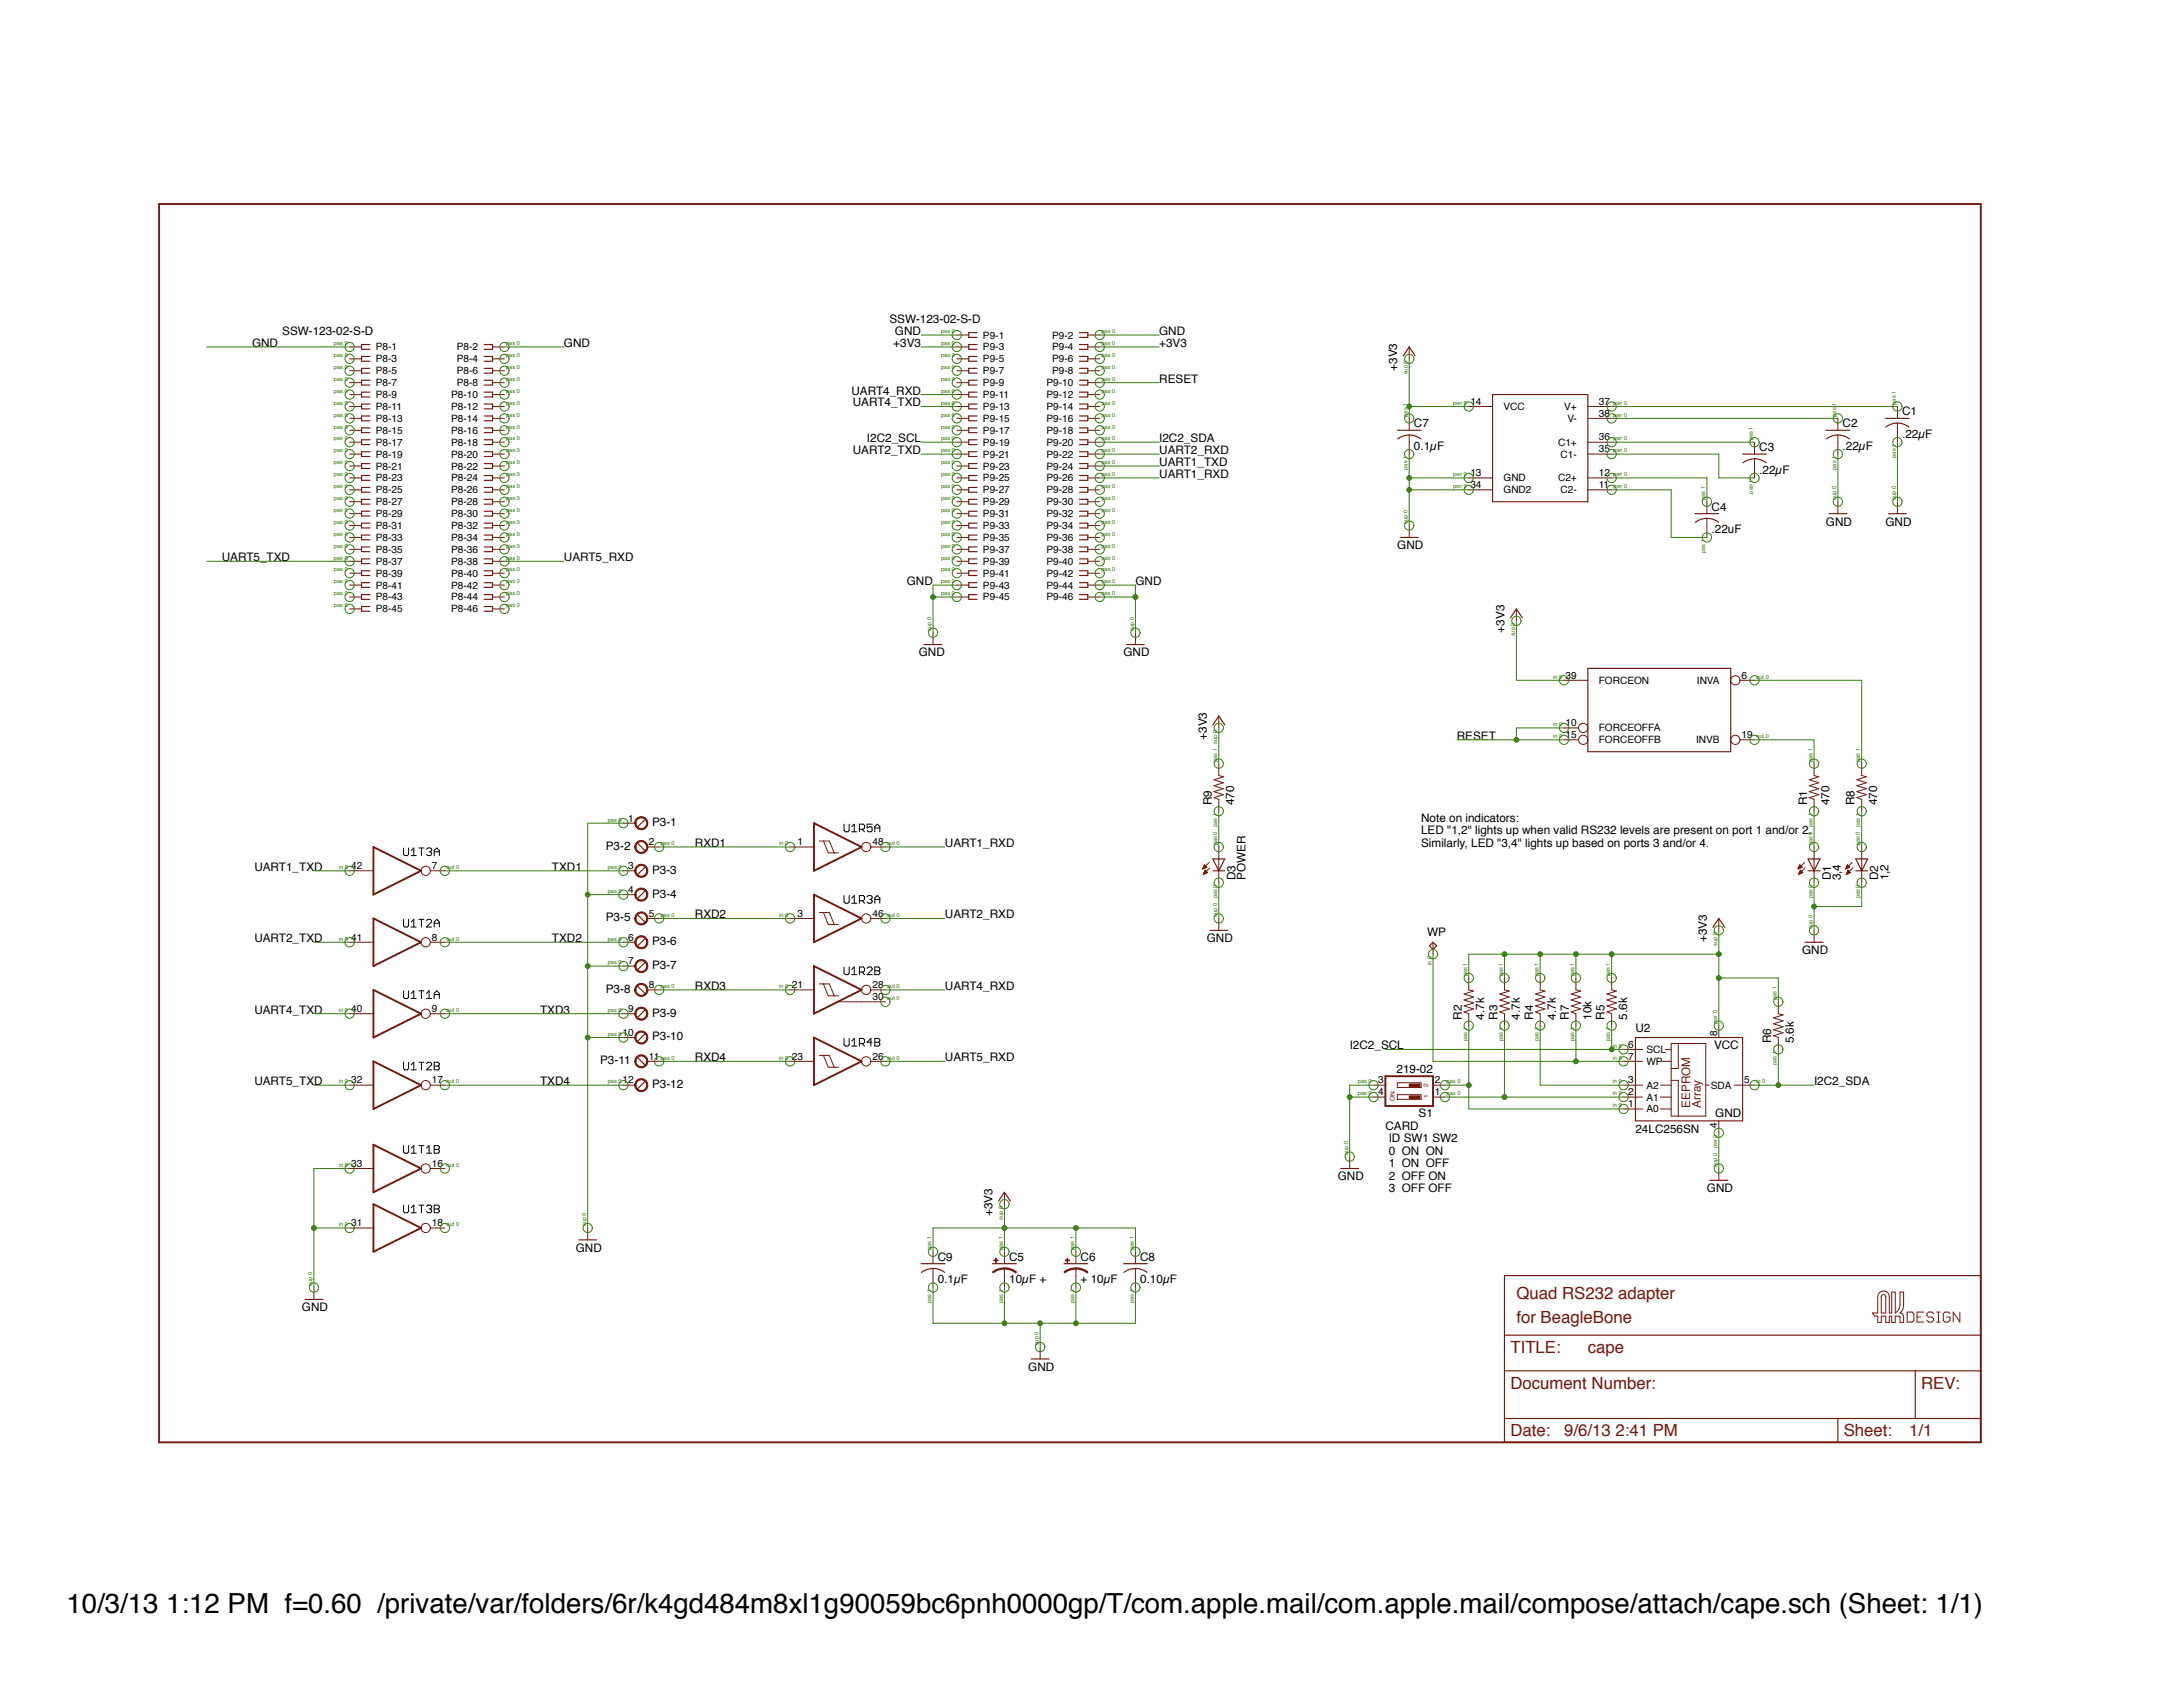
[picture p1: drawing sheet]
<svg xmlns="http://www.w3.org/2000/svg" width="279mm" height="216mm" viewBox="0 0 279 216" stroke-linecap="round" stroke-linejoin="round" font-family="sans-serif">
<defs><g id="words">
<text font-size="3.5" x="8.5" y="206.4">10/3/13 1:12 PM f=0.60 /private/var/folders/6r/k4gd484m8xl1g90059bc6pnh0000gp/T/com.apple.mail/com.apple.mail/compose/attach/cape.sch (Sheet: 1/1)</text>
<g font-size="2.1" fill="#74170c">
<text x="194.1" y="166.3">Quad RS232 adapter</text>
<text x="193.3" y="173.2">TITLE:</text>
<text x="194.1" y="169.3">for BeagleBone</text>
<text x="203.2" y="173.2">cape</text>
<text x="193.3" y="177.7">Document Number:</text>
<text x="245.9" y="177.7">REV:</text>
<text x="193.3" y="183.8">Date:</text>
<text x="200.2" y="183.8">9/6/13 2:41 PM</text>
<text x="236" y="183.8">Sheet:</text>
<text x="244.4" y="183.8">1/1</text>
</g>
<g font-size="1.5">
<text x="113.8" y="41.4">SSW-123-02-S-D</text>
<text x="32.3" y="44.4">GND</text>
<text x="36.1" y="42.9">SSW-123-02-S-D</text>
<text x="72.2" y="44.4">GND</text>
<text x="114.3" y="44.4">+3V3</text>
<text x="114.5" y="42.9">GND</text>
<text x="148.4" y="42.9">GND</text>
<text x="148.4" y="44.4">+3V3</text>
<text x="178.8" y="47.4" transform="rotate(-90 178.8 47.4)">+3V3</text>
<text x="109" y="50.5">UART4_RXD</text>
<text x="109.1" y="52">UART4_TXD</text>
<text x="148.4" y="49">RESET</text>
<text x="243.5" y="53.2">C1</text>
<text x="109.1" y="58.1">UART2_TXD</text>
<text x="111" y="56.6">I2C2_SCL</text>
<text x="148.4" y="59.6">UART1_TXD</text>
<text x="148.4" y="58.1">UART2_RXD</text>
<text x="148.4" y="56.6">I2C2_SDA</text>
<text x="181" y="57.6">0.1µF</text>
<text x="181" y="54.7">C7</text>
<text x="225.2" y="57.7">C3</text>
<text x="235.8" y="57.6">.22µF</text>
<text x="235.8" y="54.7">C2</text>
<text x="243.5" y="56.1">.22µF</text>
<text x="148.4" y="61.2">UART1_RXD</text>
<text x="219.1" y="65.3">C4</text>
<text x="225.2" y="60.6">.22µF</text>
<text x="28.4" y="71.8">UART5_TXD</text>
<text x="72.2" y="71.8">UART5_RXD</text>
<text x="178.8" y="70.3">GND</text>
<text x="219.1" y="68.2">.22uF</text>
<text x="233.7" y="67.3">GND</text>
<text x="241.3" y="67.3">GND</text>
<text x="116.1" y="74.9">GND</text>
<text x="145.3" y="74.9">GND</text>
<text x="192.6" y="81" transform="rotate(-90 192.6 81)">+3V3</text>
<text x="117.6" y="84">GND</text>
<text x="143.8" y="84">GND</text>
<text x="154.5" y="94.7" transform="rotate(-90 154.5 94.7)">+3V3</text>
<text x="186.5" y="94.7">RESET</text>
<text x="83.4" y="105.7">P3-1</text>
<text x="155.1" y="103.1" transform="rotate(-90 155.1 103.1)">R9</text>
<text x="158" y="103.1" transform="rotate(-90 158 103.1)">470</text>
<text x="181.9" y="105.2">Note on indicators:</text>
<text x="181.9" y="106.8">LED &quot;1,2&quot; lights up when valid RS232 levels are present on port 1 and/or 2.</text>
<text x="231.3" y="103.1" transform="rotate(-90 231.3 103.1)">R1</text>
<text x="234.2" y="103.1" transform="rotate(-90 234.2 103.1)">470</text>
<text x="237.4" y="103.1" transform="rotate(-90 237.4 103.1)">R8</text>
<text x="240.3" y="103.1" transform="rotate(-90 240.3 103.1)">470</text>
<text x="32.6" y="111.4">UART1_TXD</text>
<text x="70.6" y="111.4">TXD1</text>
<text x="77.5" y="108.8">P3-2</text>
<text x="83.4" y="111.8">P3-3</text>
<text x="88.9" y="108.4">RXD1</text>
<text x="120.9" y="108.4">UART1_RXD</text>
<text x="158.1" y="112.7" transform="rotate(-90 158.1 112.7)">D3</text>
<text x="159.4" y="112.7" transform="rotate(-90 159.4 112.7)">POWER</text>
<text x="181.9" y="108.4">Similarly, LED &quot;3,4&quot; lights up based on ports 3 and/or 4.</text>
<text x="234.3" y="112.7" transform="rotate(-90 234.3 112.7)">D1</text>
<text x="235.6" y="112.7" transform="rotate(-90 235.6 112.7)">3,4</text>
<text x="240.4" y="112.7" transform="rotate(-90 240.4 112.7)">D2</text>
<text x="241.7" y="112.7" transform="rotate(-90 241.7 112.7)">1,2</text>
<text x="77.5" y="117.9">P3-5</text>
<text x="83.4" y="114.9">P3-4</text>
<text x="88.9" y="117.5">RXD2</text>
<text x="120.9" y="117.5">UART2_RXD</text>
<text x="182.7" y="119.8">WP</text>
<text x="32.6" y="120.6">UART2_TXD</text>
<text x="70.6" y="120.6">TXD2</text>
<text x="83.4" y="121">P3-6</text>
<text x="83.4" y="124">P3-7</text>
<text x="154.5" y="120.6">GND</text>
<text x="218.5" y="120.6" transform="rotate(-90 218.5 120.6)">+3V3</text>
<text x="230.7" y="122.1">GND</text>
<text x="32.6" y="129.7">UART4_TXD</text>
<text x="69.1" y="129.7">TXD3</text>
<text x="77.5" y="127.1">P3-8</text>
<text x="83.4" y="130.1">P3-9</text>
<text x="88.9" y="126.7">RXD3</text>
<text x="120.9" y="126.7">UART4_RXD</text>
<text x="187.1" y="130.5" transform="rotate(-90 187.1 130.5)">R2</text>
<text x="190" y="130.5" transform="rotate(-90 190 130.5)">4.7k</text>
<text x="191.7" y="130.5" transform="rotate(-90 191.7 130.5)">R3</text>
<text x="194.5" y="130.5" transform="rotate(-90 194.5 130.5)">4.7k</text>
<text x="196.2" y="130.5" transform="rotate(-90 196.2 130.5)">R4</text>
<text x="199.1" y="130.5" transform="rotate(-90 199.1 130.5)">4.7k</text>
<text x="200.8" y="130.5" transform="rotate(-90 200.8 130.5)">R7</text>
<text x="203.7" y="130.5" transform="rotate(-90 203.7 130.5)">10k</text>
<text x="205.4" y="130.5" transform="rotate(-90 205.4 130.5)">R5</text>
<text x="208.3" y="130.5" transform="rotate(-90 208.3 130.5)">5.6k</text>
<text x="76.8" y="136.2">P3-11</text>
<text x="83.4" y="133.2">P3-10</text>
<text x="88.9" y="135.8">RXD4</text>
<text x="120.9" y="135.8">UART5_RXD</text>
<text x="172.7" y="134.3">I2C2_SCL</text>
<text x="178.7" y="137.3">219-02</text>
<text x="209.3" y="132">U2</text>
<text x="219.4" y="134.3">VCC</text>
<text x="226.7" y="133.5" transform="rotate(-90 226.7 133.5)">R6</text>
<text x="229.6" y="133.5" transform="rotate(-90 229.6 133.5)">5.6k</text>
<text x="32.6" y="138.9">UART5_TXD</text>
<text x="69.1" y="138.9">TXD4</text>
<text x="83.4" y="139.3">P3-12</text>
<text x="181.6" y="143">S1</text>
<text x="219.5" y="143">GND</text>
<text x="232.2" y="138.9">I2C2_SDA</text>
<text x="177.3" y="144.6">CARD</text>
<text x="177.7" y="146.2">ID SW1 SW2</text>
<text x="177.7" y="147.8">0 ON ON</text>
<text x="177.7" y="149.4">1 ON OFF</text>
<text x="209.3" y="145">24LC256SN</text>
<text x="127" y="155.6" transform="rotate(-90 127 155.6)">+3V3</text>
<text x="171.2" y="151.1">GND</text>
<text x="177.7" y="151">2 OFF ON</text>
<text x="177.7" y="152.6">3 OFF OFF</text>
<text x="218.5" y="152.6">GND</text>
<text x="73.7" y="160.2">GND</text>
<text x="120" y="161.3">C9</text>
<text x="129.2" y="161.3">C5</text>
<text x="138.3" y="161.3">C6</text>
<text x="145.9" y="161.3">C8</text>
<text x="38.6" y="167.8">GND</text>
<text x="120" y="164.2">0.1µF</text>
<text x="129.2" y="164.2">10µF +</text>
<text x="138.3" y="164.2">+ 10µF</text>
<text x="145.9" y="164.2">0.10µF</text>
<text x="131.6" y="175.4">GND</text>
</g>
<g font-size="1.5" fill="#74170c">
<text x="216.3" y="141.8" transform="rotate(-90 216.3 141.8)">EEPROM</text>
<text x="217.7" y="141.8" transform="rotate(-90 217.7 141.8)">Array</text>
</g>
<g font-size="1.3">
<text x="48.1" y="44.9">P8-1</text>
<text x="48.1" y="46.4">P8-3</text>
<text x="48.1" y="47.9">P8-5</text>
<text x="58.5" y="44.9">P8-2</text>
<text x="58.5" y="46.4">P8-4</text>
<text x="58.5" y="47.9">P8-6</text>
<text x="125.8" y="43.3">P9-1</text>
<text x="125.8" y="44.9">P9-3</text>
<text x="125.8" y="46.4">P9-5</text>
<text x="125.8" y="47.9">P9-7</text>
<text x="134.7" y="43.3">P9-2</text>
<text x="134.7" y="44.9">P9-4</text>
<text x="134.7" y="46.4">P9-6</text>
<text x="134.7" y="47.9">P9-8</text>
<text x="48.1" y="49.4">P8-7</text>
<text x="48.1" y="50.9">P8-9</text>
<text x="48.1" y="52.5">P8-11</text>
<text x="48.1" y="54">P8-13</text>
<text x="57.8" y="50.9">P8-10</text>
<text x="57.8" y="52.5">P8-12</text>
<text x="57.8" y="54">P8-14</text>
<text x="58.5" y="49.4">P8-8</text>
<text x="125.8" y="49.4">P9-9</text>
<text x="125.8" y="50.9">P9-11</text>
<text x="125.8" y="52.5">P9-13</text>
<text x="125.8" y="54">P9-15</text>
<text x="133.9" y="49.4">P9-10</text>
<text x="133.9" y="50.9">P9-12</text>
<text x="133.9" y="52.5">P9-14</text>
<text x="133.9" y="54">P9-16</text>
<text x="188.2" y="51.8">14</text>
<text x="192.4" y="52.5">VCC</text>
<text x="200.2" y="52.5">V+</text>
<text x="200.6" y="54">V-</text>
<text x="204.6" y="51.8">37</text>
<text x="204.6" y="53.3">38</text>
<text x="48.1" y="55.5">P8-15</text>
<text x="48.1" y="57">P8-17</text>
<text x="48.1" y="58.6">P8-19</text>
<text x="57.8" y="55.5">P8-16</text>
<text x="57.8" y="57">P8-18</text>
<text x="57.8" y="58.6">P8-20</text>
<text x="125.8" y="55.5">P9-17</text>
<text x="125.8" y="57">P9-19</text>
<text x="125.8" y="58.6">P9-21</text>
<text x="133.9" y="55.5">P9-18</text>
<text x="133.9" y="57">P9-20</text>
<text x="133.9" y="58.6">P9-22</text>
<text x="199.4" y="57">C1+</text>
<text x="199.7" y="58.6">C1-</text>
<text x="204.6" y="56.4">36</text>
<text x="204.6" y="57.9">35</text>
<text x="48.1" y="60.1">P8-21</text>
<text x="48.1" y="61.6">P8-23</text>
<text x="48.1" y="63.1">P8-25</text>
<text x="48.1" y="64.7">P8-27</text>
<text x="57.8" y="60.1">P8-22</text>
<text x="57.8" y="61.6">P8-24</text>
<text x="57.8" y="63.1">P8-26</text>
<text x="57.8" y="64.7">P8-28</text>
<text x="125.8" y="60.1">P9-23</text>
<text x="125.8" y="61.6">P9-25</text>
<text x="125.8" y="63.1">P9-27</text>
<text x="125.8" y="64.7">P9-29</text>
<text x="133.9" y="60.1">P9-24</text>
<text x="133.9" y="61.6">P9-26</text>
<text x="133.9" y="63.1">P9-28</text>
<text x="133.9" y="64.7">P9-30</text>
<text x="188.2" y="60.9">13</text>
<text x="188.2" y="62.5">34</text>
<text x="192.4" y="61.6">GND</text>
<text x="192.4" y="63.1">GND2</text>
<text x="199.4" y="61.6">C2+</text>
<text x="199.7" y="63.1">C2-</text>
<text x="204.6" y="62.5">11</text>
<text x="204.6" y="60.9">12</text>
<text x="48.1" y="66.2">P8-29</text>
<text x="48.1" y="67.7">P8-31</text>
<text x="48.1" y="69.2">P8-33</text>
<text x="48.1" y="70.8">P8-35</text>
<text x="57.8" y="66.2">P8-30</text>
<text x="57.8" y="67.7">P8-32</text>
<text x="57.8" y="69.2">P8-34</text>
<text x="57.8" y="70.8">P8-36</text>
<text x="125.8" y="66.2">P9-31</text>
<text x="125.8" y="67.7">P9-33</text>
<text x="125.8" y="69.2">P9-35</text>
<text x="125.8" y="70.8">P9-37</text>
<text x="133.9" y="66.2">P9-32</text>
<text x="133.9" y="67.7">P9-34</text>
<text x="133.9" y="69.2">P9-36</text>
<text x="133.9" y="70.8">P9-38</text>
<text x="48.1" y="72.3">P8-37</text>
<text x="48.1" y="73.8">P8-39</text>
<text x="48.1" y="75.3">P8-41</text>
<text x="48.1" y="76.8">P8-43</text>
<text x="57.8" y="72.3">P8-38</text>
<text x="57.8" y="73.8">P8-40</text>
<text x="57.8" y="75.3">P8-42</text>
<text x="57.8" y="76.8">P8-44</text>
<text x="125.8" y="72.3">P9-39</text>
<text x="125.8" y="73.8">P9-41</text>
<text x="125.8" y="75.3">P9-43</text>
<text x="125.8" y="76.8">P9-45</text>
<text x="133.9" y="72.3">P9-40</text>
<text x="133.9" y="73.8">P9-42</text>
<text x="133.9" y="75.3">P9-44</text>
<text x="133.9" y="76.8">P9-46</text>
<text x="48.1" y="78.4">P8-45</text>
<text x="57.8" y="78.4">P8-46</text>
<text x="200.4" y="86.8">39</text>
<text x="204.6" y="87.5">FORCEON</text>
<text x="217.2" y="87.5">INVA</text>
<text x="222.9" y="86.8">6</text>
<text x="200.4" y="92.9">10</text>
<text x="200.4" y="94.5">15</text>
<text x="204.6" y="93.6">FORCEOFFA</text>
<text x="204.6" y="95.1">FORCEOFFB</text>
<text x="217.1" y="95.1">INVB</text>
<text x="222.9" y="94.5">19</text>
<text x="80.4" y="105.1">1</text>
<text x="45" y="111.2">42</text>
<text x="55.3" y="111.2">7</text>
<text x="80.4" y="111.2">3</text>
<text x="83.1" y="108.2">2</text>
<text x="102.1" y="108.2">1</text>
<text x="111.7" y="108.2">48</text>
<text x="80.4" y="114.3">4</text>
<text x="83.1" y="117.3">5</text>
<text x="102.1" y="117.3">3</text>
<text x="111.7" y="117.3">46</text>
<text x="45" y="120.4">41</text>
<text x="55.3" y="120.4">8</text>
<text x="80.4" y="120.4">6</text>
<text x="80.4" y="123.4">7</text>
<text x="45" y="129.5">40</text>
<text x="55.3" y="129.5">9</text>
<text x="80.4" y="129.5">9</text>
<text x="83.1" y="126.5">8</text>
<text x="101.3" y="126.5">21</text>
<text x="111.7" y="126.5">28</text>
<text x="111.7" y="128">30</text>
<text x="79.7" y="132.6">10</text>
<text x="83.1" y="135.6">11</text>
<text x="101.3" y="135.6">23</text>
<text x="111.7" y="135.6">26</text>
<text x="208.4" y="134.1">6</text>
<text x="208.4" y="135.6">7</text>
<text x="210.7" y="134.8">SCL</text>
<text x="210.7" y="136.3">WP</text>
<text x="219.8" y="132.6" transform="rotate(-90 219.8 132.6)">8</text>
<text x="45" y="138.7">32</text>
<text x="55.3" y="138.7">17</text>
<text x="79.7" y="138.7">12</text>
<text x="176.4" y="138.7">3</text>
<text x="176.4" y="140.2">4</text>
<text x="183.6" y="140.2">1</text>
<text x="183.6" y="138.7">2</text>
<text x="208.4" y="141.7">1</text>
<text x="208.4" y="140.2">2</text>
<text x="208.4" y="138.7">3</text>
<text x="210.7" y="142.4">A0</text>
<text x="210.7" y="140.9">A1</text>
<text x="210.7" y="139.3">A2</text>
<text x="219" y="139.3">SDA</text>
<text x="223.2" y="138.7">5</text>
<text x="45" y="149.3">33</text>
<text x="55.3" y="149.3">16</text>
<text x="219.8" y="144.4" transform="rotate(-90 219.8 144.4)">4</text>
<text x="45" y="156.9">31</text>
<text x="55.3" y="156.9">18</text>
</g>
<g font-size=".8" fill="#74170c">
<text x="178.5" y="140.9" transform="rotate(-90 178.5 140.9)">ON</text>
<text x="182.8" y="140.5" transform="rotate(-90 182.8 140.5)">1</text>
<text x="182.8" y="139.1" transform="rotate(-90 182.8 139.1)">2</text>
</g>
<g font-size=".7" fill="#377a0f">
<text x="42.7" y="44.2">pas 0</text>
<text x="42.7" y="45.7">pas 0</text>
<text x="42.7" y="47.2">pas 0</text>
<text x="64.8" y="44.2">pas 0</text>
<text x="64.8" y="45.7">pas 0</text>
<text x="64.8" y="47.2">pas 0</text>
<text x="120.5" y="42.7">pas 0</text>
<text x="120.5" y="44.2">pas 0</text>
<text x="120.5" y="45.7">pas 0</text>
<text x="120.5" y="47.2">pas 0</text>
<text x="141" y="42.7">pas 0</text>
<text x="141" y="44.2">pas 0</text>
<text x="141" y="45.7">pas 0</text>
<text x="141" y="47.2">pas 0</text>
<text x="180.2" y="47.9" transform="rotate(-90 180.2 47.9)">sup 0</text>
<text x="42.7" y="48.8">pas 0</text>
<text x="42.7" y="50.3">pas 0</text>
<text x="42.7" y="51.8">pas 0</text>
<text x="42.7" y="53.3">pas 0</text>
<text x="64.8" y="48.8">pas 0</text>
<text x="64.8" y="50.3">pas 0</text>
<text x="64.8" y="51.8">pas 0</text>
<text x="64.8" y="53.3">pas 0</text>
<text x="120.5" y="48.8">pas 0</text>
<text x="120.5" y="50.3">pas 0</text>
<text x="120.5" y="51.8">pas 0</text>
<text x="120.5" y="53.3">pas 0</text>
<text x="141" y="48.8">pas 0</text>
<text x="141" y="50.3">pas 0</text>
<text x="141" y="51.8">pas 0</text>
<text x="141" y="53.3">pas 0</text>
<text x="180.2" y="53.3" transform="rotate(-90 180.2 53.3)">pas 1</text>
<text x="186" y="51.8">pwr 0</text>
<text x="206.5" y="51.8">pwr 0</text>
<text x="206.5" y="53.3">pwr 0</text>
<text x="235" y="53.3" transform="rotate(-90 235 53.3)">pas 1</text>
<text x="242.6" y="51.8" transform="rotate(-90 242.6 51.8)">pas 1</text>
<text x="42.7" y="54.9">pas 0</text>
<text x="42.7" y="56.4">pas 0</text>
<text x="42.7" y="57.9">pas 0</text>
<text x="42.7" y="59.4">pas 0</text>
<text x="64.8" y="54.9">pas 0</text>
<text x="64.8" y="56.4">pas 0</text>
<text x="64.8" y="57.9">pas 0</text>
<text x="64.8" y="59.4">pas 0</text>
<text x="120.5" y="54.9">pas 0</text>
<text x="120.5" y="56.4">pas 0</text>
<text x="120.5" y="57.9">pas 0</text>
<text x="120.5" y="59.4">pas 0</text>
<text x="141" y="54.9">pas 0</text>
<text x="141" y="56.4">pas 0</text>
<text x="141" y="57.9">pas 0</text>
<text x="141" y="59.4">pas 0</text>
<text x="206.5" y="56.4">pwr 0</text>
<text x="206.5" y="57.9">pwr 0</text>
<text x="224.3" y="56.4" transform="rotate(-90 224.3 56.4)">pas 1</text>
<text x="242.6" y="58.6" transform="rotate(-90 242.6 58.6)">pas 1</text>
<text x="42.7" y="60.9">pas 0</text>
<text x="42.7" y="62.5">pas 0</text>
<text x="42.7" y="64">pas 0</text>
<text x="42.7" y="65.5">pas 0</text>
<text x="64.8" y="60.9">pas 0</text>
<text x="64.8" y="62.5">pas 0</text>
<text x="64.8" y="64">pas 0</text>
<text x="64.8" y="65.5">pas 0</text>
<text x="120.5" y="60.9">pas 0</text>
<text x="120.5" y="62.5">pas 0</text>
<text x="120.5" y="64">pas 0</text>
<text x="120.5" y="65.5">pas 0</text>
<text x="141" y="60.9">pas 0</text>
<text x="141" y="62.5">pas 0</text>
<text x="141" y="64">pas 0</text>
<text x="141" y="65.5">pas 0</text>
<text x="180.2" y="60.1" transform="rotate(-90 180.2 60.1)">pas 1</text>
<text x="186" y="60.9">pwr 0</text>
<text x="186" y="62.5">pwr 0</text>
<text x="206.5" y="62.5">pwr 0</text>
<text x="206.5" y="60.9">pwr 0</text>
<text x="218.2" y="64" transform="rotate(-90 218.2 64)">pas 1</text>
<text x="224.3" y="63.2" transform="rotate(-90 224.3 63.2)">pas 1</text>
<text x="235" y="64" transform="rotate(-90 235 64)">sup 0</text>
<text x="235" y="60.1" transform="rotate(-90 235 60.1)">pas 1</text>
<text x="242.6" y="64" transform="rotate(-90 242.6 64)">sup 0</text>
<text x="42.7" y="67">pas 0</text>
<text x="42.7" y="68.6">pas 0</text>
<text x="42.7" y="70.1">pas 0</text>
<text x="42.7" y="71.6">pas 0</text>
<text x="64.8" y="67">pas 0</text>
<text x="64.8" y="68.6">pas 0</text>
<text x="64.8" y="70.1">pas 0</text>
<text x="64.8" y="71.6">pas 0</text>
<text x="120.5" y="67">pas 0</text>
<text x="120.5" y="68.6">pas 0</text>
<text x="120.5" y="70.1">pas 0</text>
<text x="120.5" y="71.6">pas 0</text>
<text x="141" y="67">pas 0</text>
<text x="141" y="68.6">pas 0</text>
<text x="141" y="70.1">pas 0</text>
<text x="141" y="71.6">pas 0</text>
<text x="180.2" y="67" transform="rotate(-90 180.2 67)">sup 0</text>
<text x="218.2" y="70.8" transform="rotate(-90 218.2 70.8)">pas 1</text>
<text x="42.7" y="73.1">pas 0</text>
<text x="42.7" y="74.7">pas 0</text>
<text x="42.7" y="76.2">pas 0</text>
<text x="42.7" y="77.7">pas 0</text>
<text x="64.8" y="73.1">pas 0</text>
<text x="64.8" y="74.7">pas 0</text>
<text x="64.8" y="76.2">pas 0</text>
<text x="64.8" y="77.7">pas 0</text>
<text x="120.5" y="73.1">pas 0</text>
<text x="120.5" y="74.7">pas 0</text>
<text x="120.5" y="76.2">pas 0</text>
<text x="141" y="73.1">pas 0</text>
<text x="141" y="74.7">pas 0</text>
<text x="141" y="76.2">pas 0</text>
<text x="119.2" y="80.8" transform="rotate(-90 119.2 80.8)">sup 0</text>
<text x="145.1" y="80.8" transform="rotate(-90 145.1 80.8)">sup 0</text>
<text x="193.9" y="81.4" transform="rotate(-90 193.9 81.4)">sup 0</text>
<text x="198.8" y="86.8">in 0</text>
<text x="224.8" y="86.8">out 0</text>
<text x="155.8" y="95.2" transform="rotate(-90 155.8 95.2)">sup 0</text>
<text x="198.8" y="92.9">in 0</text>
<text x="198.8" y="94.5">in 0</text>
<text x="224.8" y="94.5">out 0</text>
<text x="155.8" y="97.5" transform="rotate(-90 155.8 97.5)">pas 1</text>
<text x="232" y="97.5" transform="rotate(-90 232 97.5)">pas 1</text>
<text x="238.1" y="97.5" transform="rotate(-90 238.1 97.5)">pas 1</text>
<text x="77.8" y="105.1">pas 0</text>
<text x="155.8" y="105.8" transform="rotate(-90 155.8 105.8)">pas 1</text>
<text x="232" y="105.8" transform="rotate(-90 232 105.8)">pas 1</text>
<text x="238.1" y="105.8" transform="rotate(-90 238.1 105.8)">pas 1</text>
<text x="43.4" y="111.2">in 0</text>
<text x="57.1" y="111.2">out 0</text>
<text x="77.8" y="111.2">pas 0</text>
<text x="84.6" y="108.2">pas 0</text>
<text x="99.7" y="108.2">in 0</text>
<text x="113.5" y="108.2">out 0</text>
<text x="155.8" y="108.2" transform="rotate(-90 155.8 108.2)">pas 0</text>
<text x="232" y="108.2" transform="rotate(-90 232 108.2)">pas 0</text>
<text x="238.1" y="108.2" transform="rotate(-90 238.1 108.2)">pas 0</text>
<text x="77.8" y="114.3">pas 0</text>
<text x="84.6" y="117.3">pas 0</text>
<text x="99.7" y="117.3">in 0</text>
<text x="113.5" y="117.3">out 0</text>
<text x="155.8" y="117.3" transform="rotate(-90 155.8 117.3)">sup 0</text>
<text x="155.8" y="115" transform="rotate(-90 155.8 115)">pas 0</text>
<text x="232" y="118.8" transform="rotate(-90 232 118.8)">sup 0</text>
<text x="232" y="115" transform="rotate(-90 232 115)">pas 0</text>
<text x="238.1" y="115" transform="rotate(-90 238.1 115)">pas 0</text>
<text x="43.4" y="120.4">in 0</text>
<text x="57.1" y="120.4">out 0</text>
<text x="77.8" y="120.4">pas 0</text>
<text x="77.8" y="123.4">pas 0</text>
<text x="183.2" y="123.5" transform="rotate(-90 183.2 123.5)">in 0</text>
<text x="187.8" y="124.9" transform="rotate(-90 187.8 124.9)">pas 1</text>
<text x="192.3" y="124.9" transform="rotate(-90 192.3 124.9)">pas 1</text>
<text x="196.9" y="124.9" transform="rotate(-90 196.9 124.9)">pas 1</text>
<text x="201.5" y="124.9" transform="rotate(-90 201.5 124.9)">pas 1</text>
<text x="206.1" y="124.9" transform="rotate(-90 206.1 124.9)">pas 1</text>
<text x="219.8" y="121.1" transform="rotate(-90 219.8 121.1)">sup 0</text>
<text x="43.4" y="129.5">in 0</text>
<text x="57.1" y="129.5">out 0</text>
<text x="77.8" y="129.5">pas 0</text>
<text x="84.6" y="126.5">pas 0</text>
<text x="99.7" y="126.5">in 0</text>
<text x="113.5" y="126.5">out 0</text>
<text x="113.5" y="128">out 0</text>
<text x="219.8" y="131" transform="rotate(-90 219.8 131)">pwr 0</text>
<text x="227.4" y="128" transform="rotate(-90 227.4 128)">pas 1</text>
<text x="77.8" y="132.6">pas 0</text>
<text x="84.6" y="135.6">pas 0</text>
<text x="99.7" y="135.6">in 0</text>
<text x="113.5" y="135.6">out 0</text>
<text x="187.8" y="133.3" transform="rotate(-90 187.8 133.3)">pas 1</text>
<text x="192.3" y="133.3" transform="rotate(-90 192.3 133.3)">pas 1</text>
<text x="196.9" y="133.3" transform="rotate(-90 196.9 133.3)">pas 1</text>
<text x="201.5" y="133.3" transform="rotate(-90 201.5 133.3)">pas 1</text>
<text x="206.1" y="133.3" transform="rotate(-90 206.1 133.3)">pas 1</text>
<text x="206.4" y="134.1">in 0</text>
<text x="206.4" y="135.6">in 0</text>
<text x="227.4" y="136.3" transform="rotate(-90 227.4 136.3)">pas 1</text>
<text x="43.4" y="138.7">in 0</text>
<text x="57.1" y="138.7">out 0</text>
<text x="77.8" y="138.7">pas 0</text>
<text x="173.8" y="138.7">pas 0</text>
<text x="173.8" y="140.2">pas 0</text>
<text x="185.2" y="140.2">pas 0</text>
<text x="185.2" y="138.7">pas 0</text>
<text x="206.4" y="141.7">in 0</text>
<text x="206.4" y="140.2">in 0</text>
<text x="206.4" y="138.7">in 0</text>
<text x="224.8" y="138.7">io 0</text>
<text x="43.4" y="149.3">in 0</text>
<text x="57.1" y="149.3">out 0</text>
<text x="172.5" y="147.8" transform="rotate(-90 172.5 147.8)">sup 0</text>
<text x="219.8" y="149.3" transform="rotate(-90 219.8 149.3)">sup 0</text>
<text x="219.8" y="147" transform="rotate(-90 219.8 147)">pwr 0</text>
<text x="43.4" y="156.9">in 0</text>
<text x="57.1" y="156.9">out 0</text>
<text x="75" y="156.9" transform="rotate(-90 75 156.9)">sup 0</text>
<text x="119.2" y="160" transform="rotate(-90 119.2 160)">pas 1</text>
<text x="128.3" y="160" transform="rotate(-90 128.3 160)">pas 1</text>
<text x="128.3" y="156.1" transform="rotate(-90 128.3 156.1)">sup 0</text>
<text x="137.5" y="160" transform="rotate(-90 137.5 160)">pas 1</text>
<text x="145.1" y="160" transform="rotate(-90 145.1 160)">pas 1</text>
<text x="40" y="164.6" transform="rotate(-90 40 164.6)">sup 0</text>
<text x="119.2" y="166.8" transform="rotate(-90 119.2 166.8)">pas 1</text>
<text x="128.3" y="166.8" transform="rotate(-90 128.3 166.8)">pas 1</text>
<text x="137.5" y="166.8" transform="rotate(-90 137.5 166.8)">pas 1</text>
<text x="145.1" y="166.8" transform="rotate(-90 145.1 166.8)">pas 1</text>
<text x="132.9" y="172.2" transform="rotate(-90 132.9 172.2)">sup 0</text>
</g>
</g></defs>
<g fill="none" stroke="#000" stroke-width=".13">
<path d="M51.6 108.5v.8l.2 .2h.3l.2-.2v-.8M51.6 117.7v.8l.2 .1h.3l.2-.1v-.8M52.6 109.5h.7M52.6 108.8l.4-.3v1M52.6 118l.4-.3v.9M52.6 118.6h.7M53.6 108.5h.7M53.6 117.7h.7M53.9 108.5v1M53.9 117.7v.9M54.6 108.7l.2-.2h.3l.1 .2v.1l-.1 .2M54.6 117.8l.2-.1h.3l.1 .1v.2l-.6 .6h.6"/>
<path d="M54.9 109h.2M55.1 109l.1 .2v.1l-.1 .2h-.3l-.2-.2M55.6 109h.6M55.6 109.5v-.7l.3-.3 .3 .3v.7M55.6 118.6v-.6l.3-.3 .3 .3v.6M55.6 118.2h.6M108 105.5v.8l.2 .1h.3l.2-.1v-.8M108 114.6v.8l.2 .2h.3l.2-.2v-.8M109 105.8l.3-.3v.9M109 114.9l.3-.3v1M109 115.6h.7M109 106.4h.7"/>
<path d="M110 106.1h.5l.2-.1v-.4l-.2-.1h-.5v.9M110 115.3h.5l.2-.2v-.3l-.2-.2h-.5v1M110.3 115.3l.4 .3M110.3 106.1l.4 .3M111 114.8l.1-.2h.4l.1 .2v.1l-.1 .2M111.3 115.1h.2M111.5 115.1l.1 .2v.1l-.1 .2h-.4l-.1-.2M111.6 105.5h-.6v.5l.3-.2h.2l.1 .2v.3l-.1 .1h-.4l-.1-.1M112 106.4v-.6l.3-.3 .3 .3v.6M112 115.6v-.7l.3-.3 .3 .3v.7M112 115.1h.6M112 106h.6"/>
<path d="M51.6 126.8v.8l.2 .2h.3l.2-.2v-.8M51.6 135.9v.9l.2 .1h.3l.2-.1v-.9M52.6 127.1l.4-.3v1M52.6 127.8h.7M52.6 136.3l.4-.4v1M52.6 136.9h.7M53.6 126.8h.7M53.6 135.9h.7M53.9 126.8v1M53.9 135.9v1M54.6 127.8h.6M54.6 127.1l.3-.3v1"/>
<path d="M54.6 136.1l.2-.2h.3l.1 .2v.2l-.6 .6h.6M55.6 127.8v-.7l.3-.3 .3 .3v.7M55.6 127.3h.6M55.6 135.9h.5l.1 .2v.2l-.1 .1 .1 .2v.2l-.1 .1h-.5zM55.6 136.4h.5M108 123.8v.8l.2 .1h.3l.2-.1v-.8M108 132.9v.8l.2 .2h.3l.2-.2v-.8M109 124.1l.3-.3v.9M109 124.7h.7M109 133.9h.7M109 133.2l.3-.3v1M110 124.4h.5l.2-.2v-.3l-.2-.1h-.5v.9"/>
<path d="M110 133.6h.5l.2-.2v-.3l-.2-.2h-.5v1M110.3 124.4l.4 .3M110.3 133.6l.4 .3M111 123.9l.1-.1h.4l.1 .1v.2l-.6 .6h.6M111.6 133.4h-.6l.5-.5v1M112 123.8h.5l.1 .1v.2l-.1 .1 .1 .2v.2l-.1 .1h-.5zM112 124.2h.5M112 132.9h.5l.1 .2v.1l-.1 .2 .1 .2v.1l-.1 .2h-.5zM112 133.4h.5M51.6 146.6v.8l.2 .2h.3l.2-.2v-.8M51.6 154.2v.8l.2 .2h.3l.2-.2v-.8M52.6 146.9l.4-.3v1"/>
<path d="M52.6 154.6l.4-.4v1M52.6 147.6h.7M52.6 155.2h.7M53.6 146.6h.7M53.6 154.2h.7M53.9 146.6v1M53.9 154.2v1M54.6 154.4l.2-.2h.3l.1 .2v.2l-.1 .1M54.6 146.9l.3-.3v1M54.6 147.6h.6M54.9 154.7h.2M55.1 154.7l.1 .2v.1l-.1 .2h-.3l-.2-.2"/>
<path d="M55.6 146.6h.5l.1 .2v.1l-.1 .2 .1 .2v.1l-.1 .2h-.5zM55.6 154.2h.5l.1 .2v.2l-.1 .1 .1 .2v.1l-.1 .2h-.5zM55.6 147.1h.5M55.6 154.7h.5"/>
</g>
<path d="M20.4 26.1h233.1v158.5h-233.1zM47.8 108.4l6.1 3-6.1 3.1zM47.8 135.8l6.1 3.1-6.1 3zM104.2 132.8l6.1 3-6.1 3.1z" fill="none" stroke="#74170c" stroke-width=".24"/>
<path d="M191 50.5h12.2v13.7h-12.2zM203.2 85.5h18.3v10.7h-18.3zM82.5 104.9l-.9 .9M192.6 163.3h60.9v21.3h-60.9zM192.6 175.4h60.9M192.6 170.9h60.9M245.1 175.4v6.1M192.6 181.5h60.9M235.2 181.5v3.1" fill="none" stroke="#74170c" stroke-width=".15"/>
<g fill="none" stroke="#74170c" stroke-width=".13">
<path d="M188 52h3M203.2 52h3.1M203.2 53.5h3.1M203.2 56.6h3.1M203.2 58.1h3.1M188 61.2h3M188 62.7h3M203.2 61.2h3.1M203.2 62.7h3.1M200.2 87.1h3M200.2 93.2h1.8M200.2 94.7h1.8"/>
<path d="M222.7 87.1h1.9M222.7 94.7h1.9M44.7 111.4h3.1M55.1 111.4h1.8M44.7 138.9h3.1M55.1 138.9h1.8M101.1 135.8h3.1M104.9 135.1h1.3l.6 1.5M105.4 135.1l.6 1.5h1.3M111.5 135.8h1.8"/>
<circle cx="202.6" cy="93.2" r=".59"/>
<circle cx="202.6" cy="94.7" r=".59"/>
<circle cx="222.1" cy="87.1" r=".59"/>
<circle cx="222.1" cy="94.7" r=".59"/>
<circle cx="54.5" cy="111.4" r=".59"/>
<circle cx="54.5" cy="138.9" r=".59"/>
<circle cx="110.9" cy="135.8" r=".59"/>
</g>
<path d="M81.4 104.8a.84 .84 0 0 1 1.4 .1 .84 .84 0 0 1-.5 1.3 .84 .84 0 0 1-1.1-.9h.2a.69 .69 0 0 1 1-.5 .69 .69 0 0 1 .1 1.1 .69 .69 0 0 1-1.1-.4v-.2h-.2z" fill-rule="evenodd" fill="#74170c"/>
<path d="M79.8 105.3h1.5M81.4 104.8a.84 .84 0 0 1 1.4 .1 .84 .84 0 0 1-.5 1.3 .84 .84 0 0 1-1.1-.9h.2a.69 .69 0 0 1 1-.5 .69 .69 0 0 1 .1 1.1 .69 .69 0 0 1-1.1-.4v-.2h-.2z" fill="none" stroke="#74170c" stroke-width=".13"/>
<path d="M81.6 107.9l.9 1" fill="none" stroke="#74170c" stroke-width=".15"/>
<path d="M81.4 107.9a.84 .84 0 0 1 1.4 0 .84 .84 0 0 1-.5 1.3 .84 .84 0 0 1-1.1-.8h.2a.69 .69 0 0 1 1-.6 .69 .69 0 0 1 .1 1.2 .69 .69 0 0 1-1.1-.4v-.2h-.2z" fill-rule="evenodd" fill="#74170c"/>
<path d="M81.4 107.9a.84 .84 0 0 1 1.4 0 .84 .84 0 0 1-.5 1.3 .84 .84 0 0 1-1.1-.8h.2a.69 .69 0 0 1 1-.6 .69 .69 0 0 1 .1 1.2 .69 .69 0 0 1-1.1-.4v-.2h-.2zM82.8 108.4h1.6" fill="none" stroke="#74170c" stroke-width=".13"/>
<path d="M82.5 111l-.9 .9" fill="none" stroke="#74170c" stroke-width=".15"/>
<path d="M81.4 110.9a.84 .84 0 0 1 1.4 .1 .84 .84 0 0 1-.5 1.3 .84 .84 0 0 1-1.1-.9h.2a.69 .69 0 0 1 1-.5 .69 .69 0 0 1 .1 1.1 .69 .69 0 0 1-1.1-.4v-.2h-.2z" fill-rule="evenodd" fill="#74170c"/>
<path d="M79.8 111.4h1.5M81.4 110.9a.84 .84 0 0 1 1.4 .1 .84 .84 0 0 1-.5 1.3 .84 .84 0 0 1-1.1-.9h.2a.69 .69 0 0 1 1-.5 .69 .69 0 0 1 .1 1.1 .69 .69 0 0 1-1.1-.4v-.2h-.2z" fill="none" stroke="#74170c" stroke-width=".13"/>
<path d="M82.5 114l-.9 .9" fill="none" stroke="#74170c" stroke-width=".15"/>
<path d="M81.4 114a.84 .84 0 0 1 1.4 0 .84 .84 0 0 1-.5 1.3 .84 .84 0 0 1-1.1-.8h.2a.69 .69 0 0 1 1-.6 .69 .69 0 0 1 .1 1.2 .69 .69 0 0 1-1.1-.5v-.1h-.2z" fill-rule="evenodd" fill="#74170c"/>
<path d="M79.8 114.5h1.5M81.4 114a.84 .84 0 0 1 1.4 0 .84 .84 0 0 1-.5 1.3 .84 .84 0 0 1-1.1-.8h.2a.69 .69 0 0 1 1-.6 .69 .69 0 0 1 .1 1.2 .69 .69 0 0 1-1.1-.4v-.2h-.2z" fill="none" stroke="#74170c" stroke-width=".13"/>
<path d="M81.6 117.1l.9 .9" fill="none" stroke="#74170c" stroke-width=".15"/>
<path d="M81.4 117a.84 .84 0 0 1 1.4 .1 .84 .84 0 0 1-.5 1.2 .84 .84 0 0 1-1.1-.8h.2a.69 .69 0 0 1 1-.5 .69 .69 0 0 1 .1 1.1 .69 .69 0 0 1-1.1-.4v-.2h-.2z" fill-rule="evenodd" fill="#74170c"/>
<path d="M81.4 117a.84 .84 0 0 1 1.4 .1 .84 .84 0 0 1-.5 1.3 .84 .84 0 0 1-1.1-.9h.2a.69 .69 0 0 1 1-.5 .69 .69 0 0 1 .1 1.1 .69 .69 0 0 1-1.1-.4v-.2h-.2zM82.8 117.5h1.6" fill="none" stroke="#74170c" stroke-width=".13"/>
<path d="M82.5 120.1l-.9 .9" fill="none" stroke="#74170c" stroke-width=".15"/>
<path d="M81.6 119.9a.84 .84 0 0 1 1.2 .3 .84 .84 0 0 1-.5 1.2 .84 .84 0 0 1-1.1-.8h.2a.69 .69 0 0 1 1-.6 .69 .69 0 0 1 .1 1.2 .69 .69 0 0 1-1.1-.5v-.1h-.2l.1-.2z" fill-rule="evenodd" fill="#74170c"/>
<path d="M81.6 119.9a.84 .84 0 0 1 1.2 .3 .84 .84 0 0 1-.5 1.2 .84 .84 0 0 1-1.1-.8h.2a.69 .69 0 0 1 1-.6 .69 .69 0 0 1 .1 1.2 .69 .69 0 0 1-1.1-.5v-.1h-.2l.1-.2zM79.8 120.6h1.5" fill="none" stroke="#74170c" stroke-width=".13"/>
<path d="M82.5 123.2l-.9 .9" fill="none" stroke="#74170c" stroke-width=".15"/>
<path d="M81.4 123.1a.84 .84 0 0 1 1.4 .1 .84 .84 0 0 1-.5 1.2 .84 .84 0 0 1-1.1-.8h.2a.69 .69 0 0 1 1-.5 .69 .69 0 0 1 .1 1.1 .69 .69 0 0 1-1.1-.4v-.2h-.2z" fill-rule="evenodd" fill="#74170c"/>
<path d="M79.8 123.6h1.5M81.6 123a.84 .84 0 0 1 1.2 .3 .84 .84 0 0 1-.5 1.2 .84 .84 0 0 1-1.1-.9h.2a.69 .69 0 0 1 1-.5 .69 .69 0 0 1 .1 1.1 .69 .69 0 0 1-1.1-.4v-.2h-.2l.1-.2z" fill="none" stroke="#74170c" stroke-width=".13"/>
<path d="M81.6 126.2l.9 .9" fill="none" stroke="#74170c" stroke-width=".15"/>
<path d="M81.6 126a.84 .84 0 0 1 1.2 .3 .84 .84 0 0 1-.5 1.2 .84 .84 0 0 1-1.1-.8h.2a.69 .69 0 0 1 1-.6 .69 .69 0 0 1 .1 1.2 .69 .69 0 0 1-1.1-.5v-.1h-.2l.1-.2z" fill-rule="evenodd" fill="#74170c"/>
<path d="M81.4 126.1a.84 .84 0 0 1 1.4 .1 .84 .84 0 0 1-.5 1.3 .84 .84 0 0 1-1.1-.8h.2a.69 .69 0 0 1 1-.6 .69 .69 0 0 1 .1 1.2 .69 .69 0 0 1-1.1-.5v-.1h-.2zM82.8 126.7h1.6" fill="none" stroke="#74170c" stroke-width=".13"/>
<path d="M82.5 129.3l-.9 .9" fill="none" stroke="#74170c" stroke-width=".15"/>
<path d="M81.4 129.2a.84 .84 0 0 1 1.4 .1 .84 .84 0 0 1-.5 1.2 .84 .84 0 0 1-1.1-.8h.2a.69 .69 0 0 1 1-.5 .69 .69 0 0 1 .1 1.1 .69 .69 0 0 1-1.1-.4v-.2h-.2z" fill-rule="evenodd" fill="#74170c"/>
<path d="M79.8 129.7h1.5M81.6 129.1a.84 .84 0 0 1 1.2 .3 .84 .84 0 0 1-.5 1.2 .84 .84 0 0 1-1.1-.9h.2a.69 .69 0 0 1 1-.5 .69 .69 0 0 1 .1 1.1 .69 .69 0 0 1-1.1-.4v-.2h-.2l.1-.2z" fill="none" stroke="#74170c" stroke-width=".13"/>
<path d="M82.5 132.3l-.9 .9" fill="none" stroke="#74170c" stroke-width=".15"/>
<path d="M81.4 132.2a.84 .84 0 0 1 1.4 .1 .84 .84 0 0 1-.5 1.3 .84 .84 0 0 1-1.1-.8h.2a.69 .69 0 0 1 1-.6 .69 .69 0 0 1 .1 1.2 .69 .69 0 0 1-1.1-.5v-.1h-.2z" fill-rule="evenodd" fill="#74170c"/>
<path d="M79.8 132.8h1.5M81.4 132.2a.84 .84 0 0 1 1.4 .1 .84 .84 0 0 1-.5 1.3 .84 .84 0 0 1-1.1-.8h.2a.69 .69 0 0 1 1-.6 .69 .69 0 0 1 .1 1.2 .69 .69 0 0 1-1.1-.5v-.1h-.2z" fill="none" stroke="#74170c" stroke-width=".13"/>
<path d="M81.6 135.4l.9 .9" fill="none" stroke="#74170c" stroke-width=".15"/>
<path d="M81.4 135.3a.84 .84 0 0 1 1.4 .1 .84 .84 0 0 1-.5 1.2 .84 .84 0 0 1-1.1-.8h.2a.69 .69 0 0 1 1-.5 .69 .69 0 0 1 .1 1.1 .69 .69 0 0 1-1.1-.4v-.2h-.2z" fill-rule="evenodd" fill="#74170c"/>
<path d="M81.6 135.2a.84 .84 0 0 1 1.2 .3 .84 .84 0 0 1-.5 1.1 .84 .84 0 0 1-1.1-.8h.2a.69 .69 0 0 1 1-.5 .69 .69 0 0 1 .1 1.1 .69 .69 0 0 1-1.1-.4v-.2h-.2l.1-.2zM82.8 135.8h1.6" fill="none" stroke="#74170c" stroke-width=".13"/>
<path d="M82.5 138.4l-.9 .9" fill="none" stroke="#74170c" stroke-width=".15"/>
<path d="M81.4 138.3a.84 .84 0 0 1 1.4 .1 .84 .84 0 0 1-.5 1.3 .84 .84 0 0 1-1.1-.8h.2a.69 .69 0 0 1 1-.6 .69 .69 0 0 1 .1 1.2 .69 .69 0 0 1-1.1-.5v-.1h-.2z" fill-rule="evenodd" fill="#74170c"/>
<g fill="none" stroke="#74170c" stroke-width=".13">
<path d="M44.7 44.4h1.6M44.7 45.9h1.6M44.7 47.4h1.6M44.7 49h1.6M44.7 50.5h1.6M44.7 52h1.6M44.7 53.5h1.6M44.7 55.1h1.6M44.7 56.6h1.6M44.7 58.1h1.6M44.7 59.6h1.6M63 44.4h1.6"/>
<path d="M63 45.9h1.6M63 47.4h1.6M63 49h1.6M63 50.5h1.6M63 52h1.6M63 53.5h1.6M63 55.1h1.6M63 56.6h1.6M63 58.1h1.6M63 59.6h1.6M122.5 44.4h1.5M122.5 45.9h1.5"/>
<path d="M122.5 47.4h1.5M122.5 49h1.5M122.5 50.5h1.5M122.5 52h1.5M122.5 53.5h1.5M122.5 55.1h1.5M122.5 56.6h1.5M122.5 58.1h1.5M122.5 59.6h1.5M122.5 42.9h1.5M139.2 44.4h1.6M139.2 45.9h1.6"/>
<path d="M139.2 47.4h1.6M139.2 49h1.6M139.2 50.5h1.6M139.2 52h1.6M139.2 53.5h1.6M139.2 55.1h1.6M139.2 56.6h1.6M139.2 58.1h1.6M139.2 59.6h1.6M139.2 42.9h1.6M180.4 44.4v1.5M224.6 56.6v1.5"/>
<path d="M224.6 58.7v2.5M235.2 53.5v1.6M235.2 55.7v2.4M242.8 52v1.5M242.8 54.2v2.4M44.7 61.2h1.6M44.7 62.7h1.6M44.7 64.2h1.6M44.7 65.7h1.6M44.7 67.3h1.6M44.7 68.8h1.6M44.7 70.3h1.6"/>
<path d="M44.7 71.8h1.6M44.7 73.4h1.6M44.7 74.9h1.6M44.7 76.4h1.6M44.7 77.9h1.6M63 61.2h1.6M63 62.7h1.6M63 64.2h1.6M63 65.7h1.6M63 67.3h1.6M63 68.8h1.6M63 70.3h1.6"/>
<path d="M63 71.8h1.6M63 73.4h1.6M63 74.9h1.6M63 76.4h1.6M63 77.9h1.6M122.5 61.2h1.5M122.5 62.7h1.5M122.5 64.2h1.5M122.5 65.7h1.5M122.5 67.3h1.5M122.5 68.8h1.5M122.5 70.3h1.5"/>
<path d="M122.5 71.8h1.5M122.5 73.4h1.5M122.5 74.9h1.5M122.5 76.4h1.5M139.2 61.2h1.6M139.2 62.7h1.6M139.2 64.2h1.6M139.2 65.7h1.6M139.2 67.3h1.6M139.2 68.8h1.6M139.2 70.3h1.6M139.2 71.8h1.6"/>
<path d="M139.2 73.4h1.6M139.2 74.9h1.6M139.2 76.4h1.6M180.4 67.3v1.5M194.1 77.9v1.6M218.5 64.2v1.5M218.5 66.3v2.5M235.2 64.2v1.5M242.8 64.2v1.5M119.4 81v1.5M145.3 81v1.5M79.8 138.9h1.5"/>
<path d="M81.4 138.3a.84 .84 0 0 1 1.4 .1 .84 .84 0 0 1-.5 1.3 .84 .84 0 0 1-1.1-.8h.2a.69 .69 0 0 1 1-.6 .69 .69 0 0 1 .1 1.2 .69 .69 0 0 1-1.1-.5v-.1h-.2zM75.2 157.2v1.5M40.2 164.8v1.5M128.6 162.3v1"/>
</g>
<g fill="none" stroke="#74170c" stroke-width=".15">
<path d="M47.3 44.1h-1v.6h1M47.3 45.6h-1v.6h1M47.3 47.1h-1v.7h1M47.3 48.7h-1v.6h1M47.3 50.2h-1v.6h1M47.3 51.7h-1v.6h1M47.3 53.2h-1v.7h1M47.3 54.8h-1v.6h1M47.3 56.3h-1v.6h1M47.3 57.8h-1v.6h1M47.3 59.3h-1v.6h1M62 44.1h1v.6h-1"/>
<path d="M62 45.6h1v.6h-1M62 47.1h1v.7h-1M62 48.7h1v.6h-1M62 50.2h1v.6h-1M62 51.7h1v.6h-1M62 53.2h1v.7h-1M62 54.8h1v.6h-1M62 56.3h1v.6h-1M62 57.8h1v.6h-1M62 59.3h1v.6h-1M125.1 44.1h-1.1v.6h1.1M125.1 45.6h-1.1v.6h1.1"/>
<path d="M125.1 47.1h-1.1v.7h1.1M125.1 48.7h-1.1v.6h1.1M125.1 50.2h-1.1v.6h1.1M125.1 51.7h-1.1v.6h1.1M125.1 53.2h-1.1v.7h1.1M125.1 54.8h-1.1v.6h1.1M125.1 56.3h-1.1v.6h1.1M125.1 57.8h-1.1v.6h1.1M125.1 59.3h-1.1v.6h1.1M125.1 42.6h-1.1v.6h1.1M138.2 44.1h1v.6h-1M138.2 45.6h1v.6h-1"/>
<path d="M138.2 47.1h1v.7h-1M138.2 48.7h1v.6h-1M138.2 50.2h1v.6h-1M138.2 51.7h1v.6h-1M138.2 53.2h1v.7h-1M138.2 54.8h1v.6h-1M138.2 56.3h1v.6h-1M138.2 57.8h1v.6h-1M138.2 59.3h1v.6h-1M138.2 42.6h1v.6h-1M179.6 45.5l.8-1.1 .7 1.1M223 58.1h3.1"/>
<path d="M223.1 59.2a2.43 2.43 0 0 1 3 0M233.7 55.1h3.1M233.7 56.2a2.43 2.43 0 0 1 3 0M241.3 53.5h3.1M242.8 54.1l.8 .2 .7 .4M242.8 54.2h-.6l-.8 .5M47.3 60.9h-1v.6h1M47.3 62.4h-1v.6h1M47.3 63.9h-1v.6h1M47.3 65.4h-1v.6h1M47.3 67h-1v.6h1M47.3 68.5h-1v.6h1"/>
<path d="M47.3 70h-1v.6h1M47.3 71.5h-1v.6h1M47.3 73h-1v.7h1M47.3 74.6h-1v.6h1M47.3 76.1h-1v.6h1M47.3 77.6h-1v.6h1M62 60.9h1v.6h-1M62 62.4h1v.6h-1M62 63.9h1v.6h-1M62 65.4h1v.6h-1M62 67h1v.6h-1M62 68.5h1v.6h-1"/>
<path d="M62 70h1v.6h-1M62 71.5h1v.6h-1M62 73h1v.7h-1M62 74.6h1v.6h-1M62 76.1h1v.6h-1M62 77.6h1v.6h-1M125.1 60.9h-1.1v.6h1.1M125.1 62.4h-1.1v.6h1.1M125.1 63.9h-1.1v.6h1.1M125.1 65.4h-1.1v.6h1.1M125.1 67h-1.1v.6h1.1M125.1 68.5h-1.1v.6h1.1"/>
<path d="M125.1 70h-1.1v.6h1.1M125.1 71.5h-1.1v.6h1.1M125.1 73h-1.1v.7h1.1M125.1 74.6h-1.1v.6h1.1M125.1 76.1h-1.1v.6h1.1M138.2 60.9h1v.6h-1M138.2 62.4h1v.6h-1M138.2 63.9h1v.6h-1M138.2 65.4h1v.6h-1M138.2 67h1v.6h-1M138.2 68.5h1v.6h-1M138.2 70h1v.6h-1"/>
<path d="M138.2 71.5h1v.6h-1M138.2 73h1v.7h-1M138.2 74.6h1v.6h-1M138.2 76.1h1v.6h-1M179.2 68.8h2.3M193.3 79.1l.8-1.2 .7 1.2M216.9 65.7h3.1M217 66.8a2.39 2.39 0 0 1 3 0M234.1 65.7h2.3M241.7 65.7h2.3M118.3 82.5h2.3M144.2 82.5h2.3"/>
<path d="M74.1 158.7h2.3M39 166.3h2.3M127 161.7h3.1"/>
</g>
<path d="M128.6 162.3h.6l.9 .5-.1 .1-.8-.4-.6-.1z" fill-rule="evenodd" fill="#74170c"/>
<path d="M128.6 162.3h.6l.9 .5-.1 .1-.8-.4-.6-.1z" fill="none" stroke="#74170c" stroke-width=".13"/>
<path d="M127 162.8l.6-.4 1-.1v.1l-.9 .2-.6 .3z" fill-rule="evenodd" fill="#74170c"/>
<path d="M127 162.8l.6-.4 1-.1v.1l-.9 .2-.6 .3z" fill="none" stroke="#74170c" stroke-width=".13"/>
<path d="M127.2 161.2h.5v.1h-.5z" fill="#74170c"/>
<path d="M127.2 161.3h.5h-.5z" fill="none" stroke="#74170c" stroke-width=".13"/>
<path d="M127.4 161h.1v.6h-.1z" fill="#74170c"/>
<path d="M127.4 161h.1v.6h-.1zM128.6 160.2v1.5M128.6 163.3v1.5M137.7 162.3v1" fill="none" stroke="#74170c" stroke-width=".13"/>
<path d="M136.2 161.7h3" fill="none" stroke="#74170c" stroke-width=".15"/>
<path d="M137.7 162.3h.7l.8 .5-.1 .1-.8-.4-.6-.1z" fill-rule="evenodd" fill="#74170c"/>
<path d="M137.7 162.3h.7l.8 .5v.1l-.9-.4-.6-.1z" fill="none" stroke="#74170c" stroke-width=".13"/>
<path d="M136.2 162.8l.6-.4 .9-.1v.1l-.9 .2-.5 .3z" fill-rule="evenodd" fill="#74170c"/>
<path d="M136.2 162.8l.6-.4 .9-.1v.1l-.9 .2-.5 .3z" fill="none" stroke="#74170c" stroke-width=".13"/>
<path d="M136.3 161.2h.6v.1h-.6z" fill="#74170c"/>
<path d="M136.3 161.3h.6h-.6z" fill="none" stroke="#74170c" stroke-width=".13"/>
<path d="M136.6 161h.1v.6h-.1z" fill="#74170c"/>
<g fill="none" stroke="#74170c" stroke-width=".13">
<path d="M180.4 53.5v1.6M180.4 55.7v2.4M232.2 97.7v1.6l.6 .1-1.2 .4 1.2 .4-1.2 .4 1.2 .3-1.2 .4 1.2 .4-1.2 .4 .6 .2v1.5M220 117.5v1.6M230.1 111.1h.2M230.2 111.1h.3M230.2 111h.4M230.2 111.8h.2M230.2 110.9h.4M230.3 111.8h.2M230.3 110.8h.2M230.3 111.7h.4"/>
<path d="M230.3 110.8h.1M230.3 111.6h.4M230.3 110.7l-.2 .5M230.3 110.7l.4 .3-.6 .2M230.3 110.7h.1M230.4 111.5h.2M230.4 111.5h.1M230.4 111.4l-.2 .5M230.4 111.4l.3 .3M230.4 111.4h.1M230.7 111.7l-.5 .2M231 110.4l-.9 .8"/>
<path d="M231 111.1l-.8 .8M232.2 108.4v4.6M232.2 119.1v1.5M178.8 138.6h3.1v.6h-3.1zM188 125.2v1.5l.6 .1-1.2 .4 1.2 .4-1.2 .4 1.2 .4-1.2 .3 1.2 .4-1.2 .4 .6 .2v1.6M192.6 125.2v1.5l.6 .1-1.2 .4 1.2 .4-1.2 .4 1.2 .4-1.2 .3 1.2 .4-1.2 .4 .6 .2v1.6M197.1 125.2v1.5l.6 .1-1.2 .4 1.2 .4-1.2 .4 1.2 .4-1.2 .3 1.2 .4-1.2 .4 .6 .2v1.6M201.7 125.2v1.5l.6 .1-1.2 .4 1.2 .4-1.2 .4 1.2 .4-1.2 .3 1.2 .4-1.2 .4 .6 .2v1.6M206.3 125.2v1.5l.6 .1-1.2 .4 1.2 .4-1.2 .4 1.2 .4-1.2 .3 1.2 .4-1.2 .4 .6 .2v1.6M227.6 128.2v1.5l.6 .2-1.2 .4 1.2 .3-1.2 .4 1.2 .4-1.2 .4 1.2 .4-1.2 .3 .6 .3v1.5M128.6 152.6v1.5M178.8 140.1h3.1v.6h-3.1z"/>
<path d="M220 149.5v1.6M119.4 160.2v1.5M119.4 162.3v2.5M133.1 172.4v1.5M136.6 161h.1v.6h-.1zM137.7 160.2v1.5M137.7 163.3v1.5M145.3 160.2v1.5M145.3 162.3v2.5"/>
</g>
<g fill="none" stroke="#74170c" stroke-width=".15">
<path d="M178.8 55.1h3.1M178.9 56.2a2.43 2.43 0 0 1 3 0M219.2 118.7l.8-1.2 .7 1.2M231.4 109.9h1.5l-.7 1.5zM231.4 111.4h1.5M231 120.6h2.3M127.8 153.7l.8-1.1 .7 1.1M218.8 151.1h2.3M117.9 161.7h3M119.4 162.3l.8 .2 .7 .3M119.4 162.3l-.9 .2-.6 .3M132 173.9h2.3"/>
<path d="M143.8 161.7h3M145.3 162.3l.8 .2 .7 .3M145.3 162.3l-.9 .2-.6 .3"/>
</g>
<path d="M177.3 137.7h6.1v3.8h-6.1z" fill="none" stroke="#74170c" stroke-width=".24"/>
<path d="M180.4 140.3h1.3v.2h-1.3z" fill="#74170c"/>
<path d="M180.4 140.3h1.3v.2h-1.3z" fill="none" stroke="#74170c" stroke-width=".13"/>
<path d="M180.4 138.7h1.3v.3h-1.3z" fill="#74170c"/>
<g fill="none" stroke="#74170c" stroke-width=".13">
<path d="M156 91.6v1.6M156 97.7v1.6l.6 .1-1.2 .4 1.2 .4-1.2 .4 1.2 .3-1.2 .4 1.2 .4-1.2 .4 .6 .2v1.5M238.3 97.7v1.6l.6 .1-1.2 .4 1.2 .4-1.2 .4 1.2 .3-1.2 .4 1.2 .4-1.2 .4 .6 .2v1.5M101.1 117.5h3.1M101.1 108.4h3.1M104.9 116.8h1.3l.6 1.5M104.9 107.6h1.3l.6 1.6M105.4 116.8l.6 1.5h1.3M105.4 107.6l.6 1.6h1.3M111.5 117.5h1.8M111.5 108.4h1.8M154 111.1h.1"/>
<path d="M154 111.1h.3M154 111h.4M154 111.8h.2M154.1 110.9h.3M154.1 111.8h.2M154.1 110.8h.2M154.1 111.7h.4M154.1 110.8h.1M154.1 111.6h.4M154.1 110.7h.1M154.2 110.7l-.3 .5M154.2 110.7l.3 .3"/>
<path d="M154.2 111.5h.2M154.2 111.5h.1M154.2 111.4h.1M154.2 111.4l-.2 .5M154.2 111.4l.3 .3-.5 .2M154.5 111l-.6 .2M154.8 110.4l-.9 .8M154.8 111.1l-.8 .8M156 108.4v4.6M156 117.5v1.6M236.2 111.1h.2M236.3 111.1h.3"/>
<path d="M236.3 111h.4M236.3 111.8h.2M236.3 110.9h.4M236.4 111.8h.2M236.4 110.8h.2M236.4 111.7h.4M236.4 110.8h.1M236.4 111.6h.4M236.4 110.7l-.2 .5M236.4 110.7l.4 .3-.6 .2M236.4 110.7h.1M236.5 111.5h.2"/>
<path d="M236.5 111.5h.1M236.5 111.4l-.2 .5M236.5 111.4l.3 .3M236.5 111.4h.1M236.8 111.7l-.5 .2M237.1 110.4l-.9 .8M237.1 111.1l-.8 .8M238.3 108.4v4.6M44.7 129.7h3.1M44.7 120.6h3.1M55.1 129.7h1.8M55.1 120.6h1.8"/>
<path d="M101.1 126.7h3.1M104.9 125.9h1.3l.6 1.5M105.4 125.9l.6 1.5h1.3M107.2 128.2h6.1M111.5 126.7h1.8M175.8 138.9h1.5M180.4 138.7h1.3v.3h-1.3zM183.4 138.9h1.5M183.4 120.6v1.5M207.8 138.9h2.4M207.8 134.3h2.4M207.8 135.8h2.4"/>
<path d="M212.5 138.9h1.4M212.7 135.8h1.2M213.1 134.3h.8M213.9 133.5h4.4v9.3h-4.4zM213.9 138.3h.9v4.5M214.8 133.7v3h-.9M218.3 138.9h.5M220 131.3v1.5M222 138.9h2.6M44.7 149.5h3.1M44.7 157.2h3.1M55.1 149.5h1.8"/>
<path d="M55.1 157.2h1.8M172.7 148v1.5M175.8 140.4h1.5M183.4 140.4h1.5M207.8 140.4h2.4M207.8 141.9h2.4M212.5 140.4h1.4M212.5 141.9h1.4M220 143.4v1.6M240.5 165.5a.75 .75 0 0 1 .8-.2 .75 .75 0 0 1 .5 .7v2h.3v-2.6h.5v2.6l.4-.4 .2-.4v-1.8h.4v2l-.2 .3-.2 .3 .4 .3v.9h-.4v-.7l-.1-.1h-.5v.8h-.5v-.8h-.3v.8h-.4v-.8h-.6v.8h-.5v-.8h-.4l-.3-.4h.7v-2zM240.8 166a.29 .29 0 0 1 .3-.3 .29 .29 0 0 1 .3 .3M240.8 165.9v2.1h.6v-2.1"/>
<path d="M244.1 167.9h.6l.3 .2v.9l-.3 .2h-.6zM245.4 168.6h.4M246.2 167.9h-.8v1.3h.8M247.5 168.1l-.2-.2h-.5l-.2 .2v.2l.2 .3h.5l.2 .2v.2l-.2 .2h-.5l-.2-.2M247.9 169.2h.4M247.9 167.9h.4M248.1 167.9v1.3M249.6 168.1l-.2-.2h-.5l-.2 .2v.9l.2 .2h.5l.2-.2v-.4h-.4M250.8 167.9v1.3l-.8-1.3v1.3"/>
<circle cx="110.9" cy="108.4" r=".59"/>
<circle cx="110.9" cy="117.5" r=".59"/>
<circle cx="54.5" cy="129.7" r=".59"/>
<circle cx="54.5" cy="120.6" r=".59"/>
<circle cx="110.9" cy="126.7" r=".59"/>
<circle cx="54.5" cy="157.2" r=".59"/>
<circle cx="54.5" cy="149.5" r=".59"/>
</g>
<path d="M155.2 92.8l.8-1.2 .8 1.2M154.8 119.1h2.3M155.2 111.4h1.6M155.2 109.9h1.6l-.8 1.5zM237.5 109.9h1.5l-.7 1.5zM237.5 111.4h1.5M183 121l.4-.4 .5 .4-.5 .5zM209.3 132.8h13.7v10.6h-13.7zM171.6 149.5h2.3" fill="none" stroke="#74170c" stroke-width=".15"/>
<path d="M47.8 117.5l6.1 3.1-6.1 3zM104.2 105.3l6.1 3.1-6.1 3zM104.2 114.5l6.1 3-6.1 3.1zM47.8 126.7l6.1 3-6.1 3.1zM104.2 123.6l6.1 3.1-6.1 3zM47.8 146.5l6.1 3-6.1 3.1zM47.8 154.1l6.1 3.1-6.1 3z" fill="none" stroke="#74170c" stroke-width=".24"/>
<g fill="none" stroke="#377a0f" stroke-width=".13">
<path d="M117.9 58.1h4.6M117.9 52h4.6M117.9 50.5h4.6M140.8 59.6h7.6M140.8 58.1h7.6M26.5 71.8h18.2M64.6 71.8h7.6M140.8 61.2h7.6M40.2 111.4h4.5M56.9 111.4h22.9M75.2 114.5h4.6M79.8 105.3h-4.6v51.9"/>
<path d="M113.3 108.4h7.6M113.3 117.5h7.6M40.2 120.6h4.5M40.2 129.7h4.5M40.2 138.9h4.5M56.9 120.6h22.9M56.9 129.7h22.9M56.9 138.9h22.9M75.2 123.6h4.6M75.2 132.8h4.6M113.3 126.7h7.6M113.3 135.8h7.6"/>
<circle cx="44.7" cy="49" r=".59"/>
<circle cx="44.7" cy="55.1" r=".59"/>
<circle cx="44.7" cy="52" r=".59"/>
<circle cx="44.7" cy="45.9" r=".59"/>
<circle cx="44.7" cy="50.5" r=".59"/>
<circle cx="44.7" cy="58.1" r=".59"/>
<circle cx="44.7" cy="44.4" r=".59"/>
<circle cx="44.7" cy="56.6" r=".59"/>
<circle cx="44.7" cy="47.4" r=".59"/>
<circle cx="44.7" cy="59.6" r=".59"/>
<circle cx="44.7" cy="53.5" r=".59"/>
<circle cx="64.6" cy="55.1" r=".59"/>
<circle cx="64.6" cy="49" r=".59"/>
<circle cx="64.6" cy="58.1" r=".59"/>
<circle cx="64.6" cy="44.4" r=".59"/>
<circle cx="64.6" cy="50.5" r=".59"/>
<circle cx="64.6" cy="52" r=".59"/>
<circle cx="64.6" cy="56.6" r=".59"/>
<circle cx="64.6" cy="45.9" r=".59"/>
<circle cx="64.6" cy="59.6" r=".59"/>
<circle cx="64.6" cy="53.5" r=".59"/>
<circle cx="64.6" cy="47.4" r=".59"/>
<circle cx="122.5" cy="55.1" r=".59"/>
<circle cx="122.5" cy="49" r=".59"/>
<circle cx="122.5" cy="45.9" r=".59"/>
<circle cx="122.5" cy="50.5" r=".59"/>
<circle cx="122.5" cy="52" r=".59"/>
<circle cx="122.5" cy="56.6" r=".59"/>
<circle cx="122.5" cy="58.1" r=".59"/>
<circle cx="122.5" cy="44.4" r=".59"/>
<circle cx="122.5" cy="42.9" r=".59"/>
<circle cx="122.5" cy="47.4" r=".59"/>
<circle cx="122.5" cy="53.5" r=".59"/>
<circle cx="122.5" cy="59.6" r=".59"/>
<circle cx="140.8" cy="49" r=".59"/>
<circle cx="140.8" cy="55.1" r=".59"/>
<circle cx="140.8" cy="56.6" r=".59"/>
<circle cx="140.8" cy="58.1" r=".59"/>
<circle cx="140.8" cy="44.4" r=".59"/>
<circle cx="140.8" cy="50.5" r=".59"/>
<circle cx="140.8" cy="52" r=".59"/>
<circle cx="140.8" cy="45.9" r=".59"/>
<circle cx="140.8" cy="42.9" r=".59"/>
<circle cx="140.8" cy="47.4" r=".59"/>
<circle cx="140.8" cy="59.6" r=".59"/>
<circle cx="140.8" cy="53.5" r=".59"/>
<circle cx="180.4" cy="58.1" r=".59"/>
<circle cx="180.4" cy="45.9" r=".59"/>
<circle cx="180.4" cy="53.5" r=".59"/>
<circle cx="188" cy="52" r=".59"/>
<circle cx="206.3" cy="56.6" r=".59"/>
<circle cx="206.3" cy="58.1" r=".59"/>
<circle cx="206.3" cy="52" r=".59"/>
<circle cx="206.3" cy="53.5" r=".59"/>
<circle cx="224.6" cy="56.6" r=".59"/>
<circle cx="235.2" cy="58.1" r=".59"/>
<circle cx="235.2" cy="53.5" r=".59"/>
<circle cx="242.8" cy="52" r=".59"/>
<circle cx="242.8" cy="56.6" r=".59"/>
<circle cx="44.7" cy="73.4" r=".59"/>
<circle cx="44.7" cy="61.2" r=".59"/>
<circle cx="44.7" cy="67.3" r=".59"/>
<circle cx="44.7" cy="62.7" r=".59"/>
<circle cx="44.7" cy="74.9" r=".59"/>
<circle cx="44.7" cy="68.8" r=".59"/>
<circle cx="44.7" cy="76.4" r=".59"/>
<circle cx="44.7" cy="64.2" r=".59"/>
<circle cx="44.7" cy="70.3" r=".59"/>
<circle cx="44.7" cy="65.7" r=".59"/>
<circle cx="44.7" cy="71.8" r=".59"/>
<circle cx="44.7" cy="77.9" r=".59"/>
<circle cx="64.6" cy="73.4" r=".59"/>
<circle cx="64.6" cy="67.3" r=".59"/>
<circle cx="64.6" cy="61.2" r=".59"/>
<circle cx="64.6" cy="74.9" r=".59"/>
<circle cx="64.6" cy="68.8" r=".59"/>
<circle cx="64.6" cy="62.7" r=".59"/>
<circle cx="64.6" cy="76.4" r=".59"/>
<circle cx="64.6" cy="64.2" r=".59"/>
<circle cx="64.6" cy="70.3" r=".59"/>
<circle cx="64.6" cy="77.9" r=".59"/>
<circle cx="64.6" cy="65.7" r=".59"/>
<circle cx="64.6" cy="71.8" r=".59"/>
<circle cx="122.5" cy="61.2" r=".59"/>
<circle cx="122.5" cy="67.3" r=".59"/>
<circle cx="122.5" cy="73.4" r=".59"/>
<circle cx="122.5" cy="62.7" r=".59"/>
<circle cx="122.5" cy="68.8" r=".59"/>
<circle cx="122.5" cy="74.9" r=".59"/>
<circle cx="122.5" cy="76.4" r=".59"/>
<circle cx="122.5" cy="70.3" r=".59"/>
<circle cx="122.5" cy="64.2" r=".59"/>
<circle cx="122.5" cy="65.7" r=".59"/>
<circle cx="122.5" cy="71.8" r=".59"/>
<circle cx="140.8" cy="67.3" r=".59"/>
<circle cx="140.8" cy="61.2" r=".59"/>
<circle cx="140.8" cy="73.4" r=".59"/>
<circle cx="140.8" cy="62.7" r=".59"/>
<circle cx="140.8" cy="74.9" r=".59"/>
<circle cx="140.8" cy="68.8" r=".59"/>
<circle cx="140.8" cy="76.4" r=".59"/>
<circle cx="140.8" cy="70.3" r=".59"/>
<circle cx="140.8" cy="64.2" r=".59"/>
<circle cx="140.8" cy="65.7" r=".59"/>
<circle cx="140.8" cy="71.8" r=".59"/>
<circle cx="180.4" cy="67.3" r=".59"/>
<circle cx="188" cy="61.2" r=".59"/>
<circle cx="188" cy="62.7" r=".59"/>
<circle cx="194.1" cy="79.5" r=".59"/>
<circle cx="206.3" cy="61.2" r=".59"/>
<circle cx="206.3" cy="62.7" r=".59"/>
<circle cx="218.5" cy="68.8" r=".59"/>
<circle cx="218.5" cy="64.2" r=".59"/>
<circle cx="224.6" cy="61.2" r=".59"/>
<circle cx="235.2" cy="64.2" r=".59"/>
<circle cx="242.8" cy="64.2" r=".59"/>
<circle cx="119.4" cy="81" r=".59"/>
<circle cx="145.3" cy="81" r=".59"/>
<circle cx="156" cy="97.7" r=".59"/>
<circle cx="156" cy="93.2" r=".59"/>
<circle cx="200.2" cy="87.1" r=".59"/>
<circle cx="200.2" cy="93.2" r=".59"/>
<circle cx="200.2" cy="94.7" r=".59"/>
<circle cx="224.6" cy="87.1" r=".59"/>
<circle cx="224.6" cy="94.7" r=".59"/>
<circle cx="232.2" cy="97.7" r=".59"/>
<circle cx="238.3" cy="97.7" r=".59"/>
<circle cx="44.7" cy="111.4" r=".59"/>
<circle cx="56.9" cy="111.4" r=".59"/>
<circle cx="79.8" cy="114.5" r=".59"/>
<circle cx="79.8" cy="111.4" r=".59"/>
<circle cx="79.8" cy="105.3" r=".59"/>
<circle cx="84.4" cy="108.4" r=".59"/>
<circle cx="84.4" cy="117.5" r=".59"/>
<circle cx="101.1" cy="108.4" r=".59"/>
<circle cx="101.1" cy="117.5" r=".59"/>
<circle cx="113.3" cy="117.5" r=".59"/>
<circle cx="113.3" cy="108.4" r=".59"/>
<circle cx="156" cy="108.4" r=".59"/>
<circle cx="156" cy="117.5" r=".59"/>
<circle cx="156" cy="113" r=".59"/>
<circle cx="156" cy="103.8" r=".59"/>
<circle cx="220" cy="119.1" r=".59"/>
<circle cx="232.2" cy="113" r=".59"/>
<circle cx="232.2" cy="119.1" r=".59"/>
<circle cx="232.2" cy="108.4" r=".59"/>
<circle cx="232.2" cy="103.8" r=".59"/>
<circle cx="238.3" cy="113" r=".59"/>
<circle cx="238.3" cy="108.4" r=".59"/>
<circle cx="238.3" cy="103.8" r=".59"/>
<circle cx="44.7" cy="120.6" r=".59"/>
<circle cx="44.7" cy="129.7" r=".59"/>
<circle cx="44.7" cy="138.9" r=".59"/>
<circle cx="56.9" cy="120.6" r=".59"/>
<circle cx="56.9" cy="129.7" r=".59"/>
<circle cx="56.9" cy="138.9" r=".59"/>
<circle cx="79.8" cy="129.7" r=".59"/>
<circle cx="79.8" cy="120.6" r=".59"/>
<circle cx="79.8" cy="138.9" r=".59"/>
<circle cx="79.8" cy="132.8" r=".59"/>
<circle cx="79.8" cy="123.6" r=".59"/>
<circle cx="84.4" cy="126.7" r=".59"/>
<circle cx="84.4" cy="135.8" r=".59"/>
<circle cx="101.1" cy="135.8" r=".59"/>
<circle cx="101.1" cy="126.7" r=".59"/>
<circle cx="113.3" cy="126.7" r=".59"/>
<circle cx="113.3" cy="135.8" r=".59"/>
<circle cx="113.3" cy="128.2" r=".59"/>
<circle cx="175.8" cy="138.9" r=".59"/>
<circle cx="183.4" cy="122.1" r=".59"/>
<circle cx="184.9" cy="138.9" r=".59"/>
<circle cx="188" cy="131.3" r=".59"/>
<circle cx="188" cy="125.2" r=".59"/>
<circle cx="192.6" cy="131.3" r=".59"/>
<circle cx="192.6" cy="125.2" r=".59"/>
<circle cx="197.1" cy="125.2" r=".59"/>
<circle cx="197.1" cy="131.3" r=".59"/>
<circle cx="201.7" cy="131.3" r=".59"/>
<circle cx="201.7" cy="125.2" r=".59"/>
<circle cx="206.3" cy="125.2" r=".59"/>
<circle cx="206.3" cy="131.3" r=".59"/>
<circle cx="207.8" cy="134.3" r=".59"/>
<circle cx="207.8" cy="138.9" r=".59"/>
<circle cx="207.8" cy="135.8" r=".59"/>
<circle cx="220" cy="131.3" r=".59"/>
<circle cx="224.6" cy="138.9" r=".59"/>
<circle cx="227.6" cy="134.3" r=".59"/>
<circle cx="227.6" cy="128.2" r=".59"/>
<circle cx="44.7" cy="149.5" r=".59"/>
<circle cx="44.7" cy="157.2" r=".59"/>
<circle cx="56.9" cy="157.2" r=".59"/>
<circle cx="56.9" cy="149.5" r=".59"/>
<circle cx="75.2" cy="157.2" r=".59"/>
<circle cx="128.6" cy="154.1" r=".59"/>
<circle cx="172.7" cy="148" r=".59"/>
<circle cx="175.8" cy="140.4" r=".59"/>
<circle cx="184.9" cy="140.4" r=".59"/>
<circle cx="207.8" cy="141.9" r=".59"/>
<circle cx="207.8" cy="140.4" r=".59"/>
<circle cx="220" cy="149.5" r=".59"/>
<circle cx="220" cy="145" r=".59"/>
<circle cx="40.2" cy="164.8" r=".59"/>
<circle cx="119.4" cy="164.8" r=".59"/>
<circle cx="119.4" cy="160.2" r=".59"/>
<circle cx="128.6" cy="160.2" r=".59"/>
<circle cx="128.6" cy="164.8" r=".59"/>
<circle cx="133.1" cy="172.4" r=".59"/>
<circle cx="137.7" cy="160.2" r=".59"/>
<circle cx="137.7" cy="164.8" r=".59"/>
<circle cx="145.3" cy="164.8" r=".59"/>
<circle cx="145.3" cy="160.2" r=".59"/>
</g>
<circle cx="75.2" cy="132.8" r=".31" fill="#377a0f"/>
<circle cx="75.2" cy="132.8" r=".31" fill="none" stroke="#377a0f" stroke-width=".13"/>
<circle cx="75.2" cy="123.6" r=".31" fill="#377a0f"/>
<circle cx="75.2" cy="123.6" r=".31" fill="none" stroke="#377a0f" stroke-width=".13"/>
<circle cx="75.2" cy="114.5" r=".31" fill="#377a0f"/>
<g fill="none" stroke="#377a0f" stroke-width=".13">
<path d="M180.4 58.1v9.2M180.4 62.7h7.6M180.4 61.2h7.6"/>
<circle cx="75.2" cy="114.5" r=".31"/>
</g>
<circle cx="180.4" cy="62.7" r=".31" fill="#377a0f"/>
<circle cx="180.4" cy="62.7" r=".31" fill="none" stroke="#377a0f" stroke-width=".13"/>
<circle cx="180.4" cy="61.2" r=".31" fill="#377a0f"/>
<g fill="none" stroke="#377a0f" stroke-width=".13">
<path d="M26.5 44.4h18.2M64.6 44.4h7.6M117.9 42.9h4.6M140.8 42.9h7.6M140.8 74.9h4.5v6.1M140.8 76.4h4.5"/>
<circle cx="180.4" cy="61.2" r=".31"/>
</g>
<circle cx="145.3" cy="76.4" r=".31" fill="#377a0f"/>
<g fill="none" stroke="#377a0f" stroke-width=".13">
<path d="M119.4 76.4h3.1M122.5 74.9h-3.1v6.1"/>
<circle cx="145.3" cy="76.4" r=".31"/>
</g>
<circle cx="119.4" cy="76.4" r=".31" fill="#377a0f"/>
<g fill="none" stroke="#377a0f" stroke-width=".13">
<path d="M235.2 58.1v6.1M242.8 56.6v7.6M40.2 157.2h4.5M44.7 149.5h-4.5v15.3"/>
<circle cx="119.4" cy="76.4" r=".31"/>
</g>
<circle cx="40.2" cy="157.2" r=".31" fill="#377a0f"/>
<g fill="none" stroke="#377a0f" stroke-width=".13">
<path d="M232.2 113v6.1M238.3 113v3h-6.1"/>
<circle cx="40.2" cy="157.2" r=".31"/>
</g>
<circle cx="232.2" cy="116" r=".31" fill="#377a0f"/>
<g fill="none" stroke="#377a0f" stroke-width=".13">
<path d="M220 145v4.5M119.4 164.8v4.5h25.9v-4.5M128.6 164.8v4.5M133.1 169.3v3.1M137.7 164.8v4.5"/>
<circle cx="232.2" cy="116" r=".31"/>
</g>
<circle cx="137.7" cy="169.3" r=".31" fill="#377a0f"/>
<circle cx="137.7" cy="169.3" r=".31" fill="none" stroke="#377a0f" stroke-width=".13"/>
<circle cx="128.6" cy="169.3" r=".31" fill="#377a0f"/>
<circle cx="128.6" cy="169.3" r=".31" fill="none" stroke="#377a0f" stroke-width=".13"/>
<circle cx="133.1" cy="169.3" r=".31" fill="#377a0f"/>
<g fill="none" stroke="#377a0f" stroke-width=".13">
<path d="M175.8 138.9h-3.1v9.1M172.7 140.4h3.1"/>
<circle cx="133.1" cy="169.3" r=".31"/>
</g>
<circle cx="172.7" cy="140.4" r=".31" fill="#377a0f"/>
<g fill="none" stroke="#377a0f" stroke-width=".13">
<path d="M180.4 52h7.6M180.4 45.9v7.6M156 113v4.5"/>
<circle cx="172.7" cy="140.4" r=".31"/>
</g>
<circle cx="180.4" cy="52" r=".31" fill="#377a0f"/>
<g fill="none" stroke="#377a0f" stroke-width=".13">
<path d="M117.9 44.4h4.6M140.8 44.4h7.6M194.1 79.5v7.6h6.1M128.6 154.1v6.1M137.7 157.2v3M119.4 160.2v-3h25.9v3"/>
<circle cx="180.4" cy="52" r=".31"/>
</g>
<circle cx="128.6" cy="157.2" r=".31" fill="#377a0f"/>
<circle cx="128.6" cy="157.2" r=".31" fill="none" stroke="#377a0f" stroke-width=".13"/>
<circle cx="137.7" cy="157.2" r=".31" fill="#377a0f"/>
<g fill="none" stroke="#377a0f" stroke-width=".13">
<path d="M220 119.1v12.2M192.6 122.1v3.1M197.1 122.1v3.1M201.7 122.1v3.1M206.3 122.1v3.1M220 122.1h-32v3.1M220 125.2h7.6v3"/>
<circle cx="137.7" cy="157.2" r=".31"/>
</g>
<circle cx="220" cy="122.1" r=".31" fill="#377a0f"/>
<circle cx="220" cy="122.1" r=".31" fill="none" stroke="#377a0f" stroke-width=".13"/>
<circle cx="220" cy="125.2" r=".31" fill="#377a0f"/>
<circle cx="220" cy="125.2" r=".31" fill="none" stroke="#377a0f" stroke-width=".13"/>
<circle cx="206.3" cy="122.1" r=".31" fill="#377a0f"/>
<circle cx="206.3" cy="122.1" r=".31" fill="none" stroke="#377a0f" stroke-width=".13"/>
<circle cx="201.7" cy="122.1" r=".31" fill="#377a0f"/>
<circle cx="201.7" cy="122.1" r=".31" fill="none" stroke="#377a0f" stroke-width=".13"/>
<circle cx="192.6" cy="122.1" r=".31" fill="#377a0f"/>
<circle cx="192.6" cy="122.1" r=".31" fill="none" stroke="#377a0f" stroke-width=".13"/>
<circle cx="197.1" cy="122.1" r=".31" fill="#377a0f"/>
<g fill="none" stroke="#377a0f" stroke-width=".13">
<path d="M140.8 49h7.6M156 93.2v4.5M186.5 94.7h13.7M200.2 93.2h-6.1v1.5"/>
<circle cx="197.1" cy="122.1" r=".31"/>
</g>
<circle cx="194.1" cy="94.7" r=".31" fill="#377a0f"/>
<g fill="none" stroke="#377a0f" stroke-width=".13">
<path d="M140.8 56.6h7.6M224.6 138.9h7.6M227.6 134.3v4.6"/>
<circle cx="194.1" cy="94.7" r=".31"/>
</g>
<circle cx="227.6" cy="138.9" r=".31" fill="#377a0f"/>
<g fill="none" stroke="#377a0f" stroke-width=".13">
<path d="M206.3 52h36.5M206.3 53.5h28.9M206.3 56.6h18.3M206.3 58.1h13.7v3.1h4.6M206.3 61.2h12.2v3M206.3 62.7h7.6v6.1h4.6M224.6 94.7h7.6v3M84.4 117.5h16.7M84.4 108.4h16.7M232.2 103.8v4.6M84.4 135.8h16.7M84.4 126.7h16.7"/>
<path d="M177.3 134.3h30.5M206.3 131.3v3"/>
<circle cx="227.6" cy="138.9" r=".31"/>
</g>
<circle cx="206.3" cy="134.3" r=".31" fill="#377a0f"/>
<g fill="none" stroke="#377a0f" stroke-width=".13">
<path d="M117.9 56.6h4.6M183.4 122.1v13.7h24.4M201.7 131.3v4.5"/>
<circle cx="206.3" cy="134.3" r=".31"/>
</g>
<circle cx="201.7" cy="135.8" r=".31" fill="#377a0f"/>
<g fill="none" stroke="#377a0f" stroke-width=".13">
<path d="M192.6 131.3v9.1M197.1 131.3v7.6h10.7M184.9 140.4h22.9"/>
<circle cx="201.7" cy="135.8" r=".31"/>
</g>
<circle cx="192.6" cy="140.4" r=".31" fill="#377a0f"/>
<g fill="none" stroke="#377a0f" stroke-width=".13">
<path d="M184.9 138.9h3.1M188 131.3v10.6h19.8"/>
<circle cx="192.6" cy="140.4" r=".31"/>
</g>
<circle cx="188" cy="138.9" r=".31" fill="#377a0f"/>
<g fill="none" stroke="#377a0f" stroke-width=".13">
<path d="M224.6 87.1h13.7v10.6M156 103.8v4.6M238.3 103.8v4.6"/>
<circle cx="188" cy="138.9" r=".31"/>
</g>
<use href="#words"/>
</svg>
